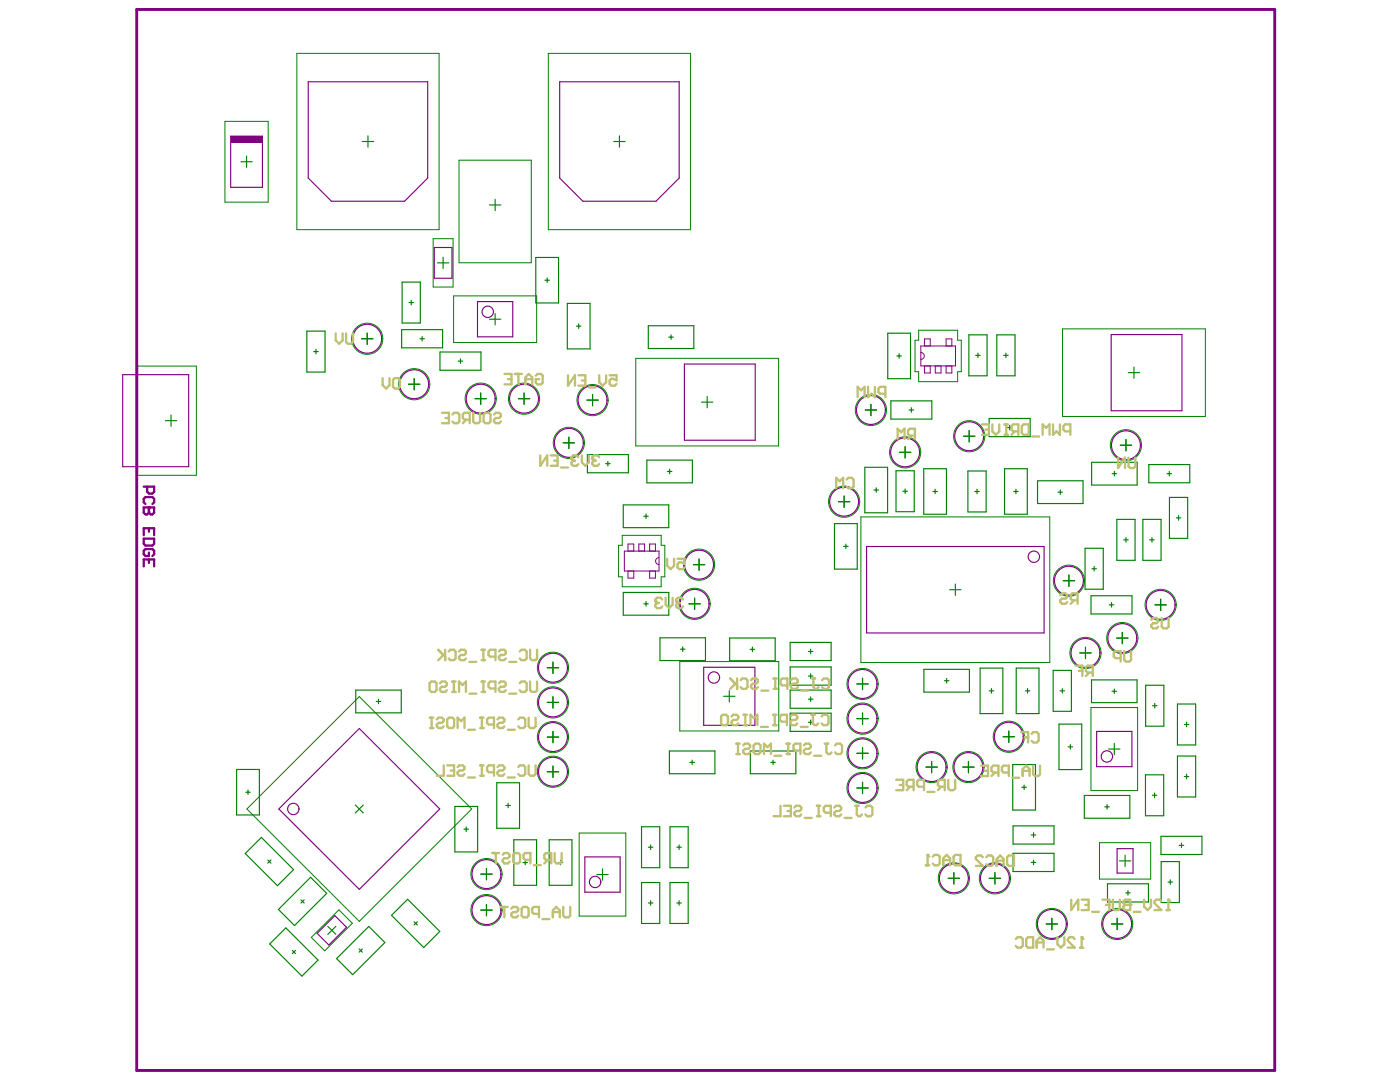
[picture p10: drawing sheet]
<svg xmlns="http://www.w3.org/2000/svg" width="279mm" height="216mm" viewBox="0 0 279 216" stroke-linecap="round" stroke-linejoin="round" font-family="sans-serif">
<g fill="none" stroke="#008000" stroke-width=".23">
<path d="M48.1 32.3h2.2M49.2 31.1v2.3M72.3 28.2h2.3M73.4 27.1v2.3M98.8 39.8v2.2M122.5 28.2h2.3M123.6 27.1v2.3M80.3 56.3h3.6v8.2h-3.6zM82.1 59.9v.9M87.3 52.5h2.3M88.4 51.3v2.3M97.7 40.9h2.3"/>
<path d="M106.9 51.4h4.6v9.1h-4.6zM108.7 55.9h1M109.2 55.5v.9M61.2 66.1h3.7v8.1h-3.7zM62.6 70.2h.9M63.1 69.7v.9M72.1 67.6h2.3M73.3 66.5v2.2M80.2 65.8h8.1v3.6h-8.1zM81.5 76.7h2.3M81.6 60.4h.9M82.7 75.5v2.3"/>
<path d="M83.8 67.6h.9M84.2 67.1v.9M87.8 70.2h8.2v3.7h-8.2zM91.4 72.1h.9M91.9 71.6v.9M94.8 79.6h2.3M95.9 78.4v2.3M97.7 63.7h2.3M98.8 62.6v2.2M103.5 79.6h2.2M104.6 78.4v2.3M113.2 60.5h4.6v9.1h-4.6z"/>
<path d="M115 65.1h.9M115.5 64.6v.9M117.1 79.8h2.3M118.3 78.7v2.3M129.4 65h9.1v4.5h-9.1zM133.5 67.3h.9M133.9 66.8v.9M141.1 79.1v2.3M177.2 66.5h4.5v9.1h-4.5zM177.8 80h8.2v3.6h-8.2zM179 71h.9M179.4 70.6v.9"/>
<path d="M193.4 66.8h3.6v8.2h-3.6zM194.7 70.9h.9M195.2 70.4v1M198.9 66.8h3.7v8.2h-3.7zM200.3 70.9h.9M200.8 70.4v1M225.2 74.4h2.2M226.3 73.2v2.3M33 83.9h2.3M34.1 82.8v2.3M112.4 88.4h2.3M113.5 87.2v2.3"/>
<path d="M117.2 90.7h8.2v3.6h-8.2zM120.9 92.5h.9M121.3 92.1v.9M129.1 91.8h9.1v4.5h-9.1zM133.2 94.1h.9M133.6 93.6v.9M140 80.2h2.3M168.5 99v2.2M172.6 93.2h4.5v9.1h-4.5zM172.7 81.8h2.2M173.8 80.7v2.2M174.4 97.8h.9"/>
<path d="M174.9 97.3v.9M178.8 93.9h3.7v8.2h-3.7zM179.5 90.3h2.3M180.2 98h.9M180.6 89.1v2.3M180.6 97.6v.9M181.4 81.8h.9M181.9 81.4v.9M184.3 93.5h4.6v9.1h-4.6zM186.2 98.1h.9M186.6 97.6v.9M192.3 87h2.3"/>
<path d="M193.2 94h3.6v8.2h-3.6zM193.4 85.9v2.3M194.5 98.1h.9M195 97.6v.9M197.4 83.5h8.2v3.6h-8.2zM200.5 93.5h4.5v9.1h-4.5zM201 85.3h1M201.5 84.9v.9M202.3 98.1h.9M202.8 97.6v.9M207.1 95.9h9v4.6h-9zM211.1 98.2h1"/>
<path d="M211.6 97.8v.9M217.9 92.2h9v4.6h-9zM221.9 94.5h1M222.4 94.1v.9M223.6 88.8h2.2M224.7 87.7v2.3M229.3 92.7h8.1v3.6h-8.1zM232.9 94.5h.9M233.4 94.1v.9M233.4 99.3h3.6v8.1h-3.6zM124.4 100.7h9.1v4.6h-9.1zM124.4 118.2h9.1v4.6h-9.1z"/>
<path d="M128.5 103h.9M128.9 102.6v.9M138.4 112.7h2.3M138.6 119.4v2.2M139.5 111.5v2.3M166.5 104.5h4.6v9.1h-4.6zM167.3 100.1h2.3M168.4 109h.9M168.8 108.6v.9M189.5 117.7h2.3M190.7 116.5v2.3M212.2 115.9h2.3"/>
<path d="M213.3 114.7v2.3M216.5 109.4h3.7v8.2h-3.7zM217.7 118.9h8.2v3.6h-8.2zM217.9 113.5h.9M218.4 113v.9M222.9 103.6h3.6v8.2h-3.6zM224.3 107.7h.9M224.7 107.3v.9M228.1 103.6h3.6v8.2h-3.6zM229.4 107.7h1M229.9 107.3v.9M231.6 119.6v2.2"/>
<path d="M234.8 103.3h.9M235.2 102.9v.9M71 137.7h9.1v4.5h-9.1zM75.1 140h.9M75.5 139.5v.9M109.2 133.2h2.3M110.4 132.1v2.3M110.4 139v2.3M128.5 120.5h.9M128.9 120v.9M131.7 127.3h9.1v4.5h-9.1zM135.8 129.5h.9"/>
<path d="M136.3 129.1v.9M137.5 120.5h2.3M144.4 138.9h2.3M145.5 137.8v2.3M145.6 127.3h9.1v4.5h-9.1zM149.7 129.6h.9M150.2 129.1v.9M157.7 128.2h8.2v3.6h-8.2zM157.7 133.1h8.2v3.6h-8.2zM157.7 137.7h8.2v3.6h-8.2zM161.3 139.5h.9M161.3 134.9h.9"/>
<path d="M161.3 130h.9M161.8 129.5v1M161.8 134.4v1M161.8 139.1v.9M171 136.5h2.3M172.1 135.3v2.3M184.4 133.6h9.1v4.5h-9.1zM188.5 135.8h.9M188.9 135.4v.9M195.6 133.3h4.5v9.1h-4.5zM197.4 137.9h.9M197.9 137.4v.9"/>
<path d="M202.8 133.3h4.6v9.1h-4.6zM204.6 137.9h.9M205.1 137.4v.9M210.2 133.8h3.6v8.1h-3.6zM211.5 137.9h1M212 137.4v.9M215.5 130.3h2.3M216.6 129.2v2.2M217.8 135.7h9.1v4.5h-9.1zM221.4 120.7h.9M221.8 120.2v.9M221.9 137.9h.9"/>
<path d="M222.4 137.5v.9M222.8 127.3h2.3M224 126.2v2.3M228.6 136.7h3.7v8.2h-3.7zM230.5 120.7h2.3M47.2 153.5h4.6v9.1h-4.6zM49 158.1h.9M49.5 157.6v.9M99.1 156.2h4.6v9.1h-4.6zM109.2 154h2.3M109.2 147.1h2.3M109.2 140.2h2.3"/>
<path d="M110.4 145.9v2.3M110.4 152.9v2.2M133.6 149.9h9.1v4.5h-9.1zM137.7 152.1h.9M138.1 151.7v.9M149.7 149.9h9.1v4.5h-9.1zM153.8 152.1h.9M154.3 151.7v.9M157.7 142.3h8.2v3.6h-8.2zM161.3 144.1h.9M161.8 143.7v.9M171 157.2h2.3"/>
<path d="M171 150.3h2.3M171 143.4h2.3M172.1 142.3v2.2M172.1 149.2v2.2M172.1 156.1v2.3M184.8 153.1h2.3M185.9 151.9v2.3M192.1 153.1h2.3M193.3 151.9v2.3M200.2 147h2.3M201.3 145.9v2.2M202.1 152.6h4.6v9h-4.6z"/>
<path d="M203.9 157.1h.9M204.4 156.6v.9M211.3 144.5h4.6v9.1h-4.6zM213.2 149h.9M213.6 148.6v.9M216.4 158.7h9.1v4.6h-9.1zM221.2 149.5h2.3M222.4 148.3v2.3M228.6 154.6h3.6v8.2h-3.6zM230 158.7h.9M230 140.8h.9M230.4 158.2v.9"/>
<path d="M230.5 140.4v.9M235 140.5h3.6v8.2h-3.6zM235 150.9h3.6v8.1h-3.6zM236.3 154.9h1M236.3 144.6h1M236.8 144.1v.9M236.8 154.5v.9M48.9 170.3l3.3-3.2 6.4 6.4-3.2 3.2zM53.4 171.6l.7 .6M54.1 171.6l-.7 .6M60.1 179.5l.6 .7M60.7 179.5l-.6 .7"/>
<path d="M70.9 160.6l1.6 1.6M72.5 160.6l-1.6 1.6M90.8 160.9h4.5v9.1h-4.5zM92.6 165.5h.9M93 165v.9M96 174.4h2.2M97.1 173.3v2.3M101 160.7h.9M101.4 160.3v.9M102.5 167.6h4.6v9h-4.6zM104.4 172.1h.9M104.8 171.7v.9"/>
<path d="M109.6 167.6h4.5v9h-4.5zM111.4 172.1h.9M111.9 171.7v.9M119.1 174.5h2.3M120.2 173.4v2.2M128 165h3.7v8.1h-3.7zM128 176.1h3.7v8.2h-3.7zM129.4 169.1h.9M129.8 168.6v.9M129.8 179.7v.9M133.7 165h3.6v8.1h-3.6zM133.7 176.1h3.6v8.2h-3.6z"/>
<path d="M135.1 169.1h.9M135.5 168.6v.9M135.5 179.7v.9M189.2 175.3h2.3M190.4 174.1v2.3M197.4 175.3h2.3M198.6 174.1v2.3M202.2 164.8h8.2v3.6h-8.2zM202.2 170.3h8.2v3.6h-8.2zM205.8 172.1h.9M205.8 166.6h.9M206.3 166.2v.9"/>
<path d="M206.3 171.6v.9M220.5 161h.9M220.9 160.5v1M221 176.3h8.2v3.7h-8.2zM223.4 171.8h2.3M224.5 170.6v2.3M224.7 178.2h.9M225.1 177.7v.9M231.7 166.9h8.2v3.6h-8.2zM231.7 171.9h3.7v8.2h-3.7zM233.1 176h.9M233.6 175.6v.9"/>
<path d="M235.3 168.7h.9M235.8 168.2v.9M53.8 188.4l3.2-3.3 6.5 6.5-3.2 3.2zM55.6 181.5l6.4-6.4 3.2 3.2-6.4 6.4zM58.3 189.6l.7 .7M59 189.6l-.7 .7M65.4 184.8l1.6 1.6M67 184.8l-1.6 1.6M67.2 191.3l6.4-6.4 3.2 3.2-6.4 6.4zM71.7 189.3l.6 .7M72.3 189.3l-.6 .7M78.1 182.6l3.2-3.2 6.5 6.5-3.2 3.2z"/>
<path d="M82.6 183.9l.7 .7M83.3 183.9l-.7 .7M96 181.6h2.2M97.1 180.5v2.2M129.4 180.2h.9M135.1 180.2h.9M208.8 184.4h2.3M209.9 183.2v2.3M221.8 184.4h2.3M223 183.2v2.3"/>
</g>
<g fill="none" stroke="#008000" stroke-width=".2">
<path d="M59.2 10.6h28.4v35.2h-28.4zM109.4 10.6h28.4v35.2h-28.4zM44.9 24.2h8.6v16.1h-8.6zM91.6 32h14.4v20.4h-14.4zM86.4 47.6h4v9.7h-4zM90.5 59h16.6v9.3h-16.6zM27.4 73h11.8v21.8h-11.8zM126.9 71.5h28.5v17.5h-28.5zM183.3 65.9h7.8v2h.7v6.3h-.7v2h-7.8v-2h-.7v-6.3h.7zM212.1 65.6h28.5v17.5h-28.5zM124.2 106.8h7.8v2h.7v6.3h-.7v2h-7.8v-2h-.8v-6.3h.8zM171.8 103.1h37.7v29.1h-37.7z"/>
<path d="M135.7 132h19.7v13.9h-19.7zM217.7 141.2h9.3v16.6h-9.3zM49.3 161.4l22.4-22.4 22.4 22.4-22.4 22.4zM115.6 166.2h9.3v16.6h-9.3zM219.4 168.1h10.2v7.3h-10.2zM62.1 187l5.5-5.5 2.7 2.7-5.5 5.5z"/>
<circle cx="73.3" cy="67.6" r="3.1"/>
<circle cx="82.7" cy="76.7" r="3.1"/>
<circle cx="95.9" cy="79.6" r="3.1"/>
<circle cx="104.6" cy="79.6" r="3.1"/>
<circle cx="118.3" cy="79.8" r="3.1"/>
<circle cx="113.5" cy="88.4" r="3.1"/>
<circle cx="173.8" cy="81.8" r="3.1"/>
<circle cx="180.6" cy="90.3" r="3.1"/>
<circle cx="193.4" cy="87" r="3.1"/>
<circle cx="224.7" cy="88.8" r="3.1"/>
<circle cx="139.5" cy="112.7" r="3.1"/>
<circle cx="168.5" cy="100.1" r="3.1"/>
<circle cx="213.3" cy="115.9" r="3.1"/>
<circle cx="110.4" cy="133.2" r="3.1"/>
<circle cx="138.6" cy="120.5" r="3.1"/>
<circle cx="172.1" cy="136.5" r="3.1"/>
<circle cx="216.6" cy="130.3" r="3.1"/>
<circle cx="224" cy="127.3" r="3.1"/>
<circle cx="231.6" cy="120.7" r="3.1"/>
<circle cx="110.4" cy="140.2" r="3.1"/>
<circle cx="110.4" cy="154" r="3.1"/>
<circle cx="110.4" cy="147.1" r="3.1"/>
<circle cx="172.1" cy="150.3" r="3.1"/>
<circle cx="172.1" cy="157.2" r="3.1"/>
<circle cx="172.1" cy="143.4" r="3.1"/>
<circle cx="185.9" cy="153.1" r="3.1"/>
<circle cx="193.3" cy="153.1" r="3.1"/>
<circle cx="201.3" cy="147" r="3.1"/>
<circle cx="97.1" cy="174.4" r="3.1"/>
<circle cx="190.4" cy="175.3" r="3.1"/>
<circle cx="198.6" cy="175.3" r="3.1"/>
<circle cx="97.1" cy="181.6" r="3.1"/>
<circle cx="209.9" cy="184.4" r="3.1"/>
<circle cx="223" cy="184.4" r="3.1"/>
</g>
<path d="M183.8 69h6.9v4h-6.9zM184.5 73v1.4h1.1v-1.4M184.5 69v-1.4h1.1v1.4M186.7 73v1.4h1.1v-1.4M188.8 73v1.4h1.2v-1.4M188.8 69v-1.4h1.2v1.4M124.6 110h6.9v3.9h-6.9zM125.3 110v-1.4h1.2v1.4M125.3 113.9v1.5h1.2v-1.5M127.5 110v-1.4h1.1v1.4M129.6 110v-1.4h1.2v1.4M129.6 113.9v1.5h1.2v-1.5" fill="none" stroke="#800080" stroke-width=".2"/>
<g fill="none" stroke="#800080" stroke-width=".23">
<path d="M61.5 16.3h23.9v19.2l-4.7 4.7h-14.6l-4.6-4.7zM111.7 16.3h23.8v19.2l-4.6 4.7h-14.6l-4.6-4.7zM46 27.2h6.4v10.2h-6.4zM86.7 49.4h3.5v6.1h-3.5zM24.5 74.8h13.2v18.3h-13.2zM95.3 60.2h7v7h-7zM136.6 72.6h14.1v15.2h-14.1zM221.8 66.8h14.1v15.2h-14.1zM172.9 109h35.5v17.3h-35.5zM140.4 133.1h10.3v11.6h-10.3zM218.9 145.9h7v7.1h-7zM55.6 161.4l16.1-16 16.1 16-16.1 16.1z"/>
<path d="M116.7 171h7.1v7h-7.1zM222.9 169.3h3.2v4.9h-3.2zM63.3 186.2l3.5-3.5 2.4 2.3-3.6 3.6z"/>
</g>
<path d="M46 27.2h6.4v1.3h-6.4z" fill-rule="evenodd" fill="#800080"/>
<path d="M183.8 70.3a.69 .69 0 0 1 .7 .7 .69 .69 0 0 1-.7 .7M131.5 111.3a.69 .69 0 0 0-.7 .7 .69 .69 0 0 0 .7 .6" fill="none" stroke="#800080" stroke-width=".2"/>
<g fill="none" stroke="#800080" stroke-width=".23">
<path d="M27.4 70.3v27.3"/>
<circle cx="73.3" cy="67.6" r="2.88"/>
<circle cx="82.7" cy="76.7" r="2.88"/>
<circle cx="95.9" cy="79.6" r="2.88"/>
<circle cx="97.3" cy="62.2" r="1.14"/>
<circle cx="104.6" cy="79.6" r="2.88"/>
<circle cx="118.3" cy="79.8" r="2.88"/>
<circle cx="113.5" cy="88.4" r="2.88"/>
<circle cx="173.8" cy="81.8" r="2.88"/>
<circle cx="180.6" cy="90.3" r="2.88"/>
<circle cx="193.4" cy="87" r="2.88"/>
<circle cx="224.7" cy="88.8" r="2.88"/>
<circle cx="139.5" cy="112.7" r="2.88"/>
<circle cx="168.5" cy="100.1" r="2.88"/>
<circle cx="206.3" cy="111.1" r="1.14"/>
<circle cx="213.3" cy="115.9" r="2.88"/>
<circle cx="110.4" cy="133.2" r="2.88"/>
<circle cx="138.6" cy="120.5" r="2.88"/>
<circle cx="142.5" cy="135.2" r="1.14"/>
<circle cx="172.1" cy="136.5" r="2.88"/>
<circle cx="216.6" cy="130.3" r="2.88"/>
<circle cx="224" cy="127.3" r="2.88"/>
<circle cx="231.6" cy="120.7" r="2.88"/>
<circle cx="110.4" cy="140.2" r="2.88"/>
<circle cx="110.4" cy="154" r="2.88"/>
<circle cx="110.4" cy="147.1" r="2.88"/>
<circle cx="172.1" cy="150.3" r="2.88"/>
<circle cx="172.1" cy="143.4" r="2.88"/>
<circle cx="172.1" cy="157.2" r="2.88"/>
<circle cx="185.9" cy="153.1" r="2.88"/>
<circle cx="193.3" cy="153.1" r="2.88"/>
<circle cx="201.3" cy="147" r="2.88"/>
<circle cx="220.9" cy="150.9" r="1.14"/>
<circle cx="58.5" cy="161.4" r="1.14"/>
<circle cx="97.1" cy="174.4" r="2.88"/>
<circle cx="118.8" cy="176" r="1.14"/>
<circle cx="190.4" cy="175.3" r="2.88"/>
<circle cx="198.6" cy="175.3" r="2.88"/>
<circle cx="97.1" cy="181.6" r="2.88"/>
<circle cx="209.9" cy="184.4" r="2.88"/>
<circle cx="223" cy="184.4" r="2.88"/>
</g>
<path d="M27.3 1.9h227.1v211.7h-227.1z" fill="none" stroke="#800080" stroke-width=".58"/>
<path d="M28.7 97.1h2.1v1l-.4 .4h-.7l-.3-.4v-1M29 100.6l-.3-.4v-.7l.3-.3h1.4l.4 .3v.7l-.4 .4M29.7 101.3v1l-.3 .3h-.4l-.3-.3v-1h2.1" fill="none" stroke="#800080" stroke-width=".46"/>
<circle cx="29.7" cy="101.3" r=".23" fill="#800080"/>
<path d="M28.7 106.8v-1.4h2.1v1.4M28.7 107.5h2.1v1l-.4 .4h-1.4l-.3-.4zM28.7 113v-1.4h2.1v1.4M29.7 101.3v1l.4 .3h.3l.4-.3v-1M29.7 105.4v.7M29.7 110.2v.7h-.7l-.3-.3v-.7l.3-.3h1.4l.4 .3v.7l-.4 .3M29.7 111.6v.7" fill="none" stroke="#800080" stroke-width=".46"/>
<g fill="none" stroke="#c0c073" stroke-width=".46">
<path d="M67 66.5v1.4l.7 .7 .7-.7v-1.4M69.1 66.5v1.8l.3 .3h.7l.4-.3v-1.8M76.4 75.5v1.3l.6 .7 .7-.7v-1.3M78.4 75.8l.4-.3h.7l.3 .3v1.4l-.3 .3h-.7l-.4-.3zM223.1 91.3v2.1l1.4-2.1v2.1M225.2 91.3v1.7l.4 .4h.6l.4-.4v-1.7M133.1 111.5v1.4l.7 .7 .7-.7v-1.4M135.2 111.5h1.4v1l-.7-.3h-.3l-.4 .3v.7l.4 .4h.7l.3-.4M136.3 119.6l-.3-.3h-.7l-.4 .3v.4M223.7 131.3h-1.1l-.3-.3v-.7l.3-.4h1.1v2.1M224.3 129.9v1.8l.4 .3h.7l.3-.3v-1.8M195.8 152.8h1.4v2h-1.4"/>
<path d="M196.5 153.8h.7M198.6 154.2l-.7 .6M199.3 154.2h-1.1l-.3-.4v-.7l.3-.3h1.1v2M201.3 154.2h-1l-.4-.4v-.7l.4-.3h1v2M202 155.2h1.4M204.1 154.8v-1.3l.7-.7 .7 .7v1.3M204.1 153.8h1.4M206.2 152.8v1.7l.3 .3h.7l.4-.3v-1.7"/>
</g>
<circle cx="134.9" cy="120" r=".23" fill="#c0c073"/>
<path d="M132.2 119.6l-.4-.3h-.7l-.3 .3v.4M132.9 119.3v1.4l.6 .7 .7-.7v-1.4M134.9 120l.4 .3M135.3 120.3h.3M135.3 120.3l-.4 .4v.3l.4 .4h.7l.3-.4" fill="none" stroke="#c0c073" stroke-width=".46"/>
<circle cx="130.8" cy="120" r=".23" fill="#c0c073"/>
<path d="M166.9 97.4v-2.1l.7 .7 .7-.7v2.1M169 95.7l.3-.4h.7l.3 .4v1.4l-.3 .3h-.7l-.3-.3M130.8 120l.3 .3M131.1 120.3h.4M131.1 120.3l-.3 .4v.3l.3 .4h.7l.4-.4M184.8 172.7h.7M185.1 170.6v2.1M186.2 170.9l.3-.3h.7l.3 .3v1.4l-.3 .4h-.7l-.3-.4M188.2 172.7v-1.4l.7-.7 .7 .7v1.4M188.2 171.6h1.4M190.3 170.9l.4-.3h1v2.1h-1l-.4-.4z" fill="none" stroke="#c0c073" stroke-width=".46"/>
<circle cx="185.1" cy="170.6" r=".23" fill="#c0c073"/>
<g fill="none" stroke="#c0c073" stroke-width=".46">
<path d="M100.7 74.6h1.4v2.1h-1.4M101.4 75.7h.7M102.8 74.6h1.4M103.5 74.6v2.1M104.8 76.7v-1.4l.7-.7 .7 .7v1.4M104.8 75.7h1.4M106.9 75l.4-.4h.7l.3 .4v1.3l-.3 .4h-.7l-.4-.4v-.6h.7M113.4 74.9v2.1l1.3-2.1v2.1M115.4 74.9h1.4v2.1h-1.4M116.1 75.9h.7M117.5 77.3h1.4M119.6 74.9v1.4l.7 .7 .7-.7v-1.4"/>
<path d="M121.7 74.9h1.3v1l-.6-.3h-.4l-.3 .3v.7l.3 .4h.7l.3-.4M171.2 79.3v-2.1l.7 .7 .6-.7v2.1M173.2 77.2v2.1l.7-.7 .7 .7v-2.1M176.7 78.6h-1l-.4-.4v-.7l.4-.3h1v2.1M88.2 82.4h1.4v2h-1.4M88.9 83.4h.7M90.3 82.7l.3-.3h.7l.4 .3v1.4l-.4 .3h-.7l-.3-.3M93.1 83.8l-.7 .6M93.7 83.8h-1l-.3-.4v-.7l.3-.3h1v2M94.4 82.4v1.7l.4 .3h.7l.3-.3v-1.7M96.5 82.7l.4-.3h.6l.4 .3v1.4l-.4 .3h-.6l-.4-.3zM98.6 82.7l.3-.3h.7l.4 .3v.4l-.4 .3h-.7l-.3 .4v.3l.3 .3h.7l.4-.3"/>
<path d="M179.1 87.6v-2.1l.7 .7 .7-.7v2.1M181.9 86.9l-.7 .7M182.6 86.9h-1l-.4-.3v-.7l.4-.4h1v2.1M211.6 118.8l.3-.4h.7l.4 .4v.3l-.4 .3h-.7l-.3 .4v.3l.3 .4h.7l.4-.4M214.4 119.8l-.7 .7M215.1 119.8h-1.1l-.3-.4v-.6l.3-.4h1.1v2.1M85.7 136.3l.4-.3h.7l.3 .3v1.4l-.3 .4h-.7l-.4-.4zM87.5 129.7l1.3 1.3M87.8 136.3l.4-.3h.6l.4 .3v.4l-.4 .3h-.6l-.4 .4v.3l.4 .4h.6l.4-.4M88.5 130.7l-1 1M88.8 129.7v2M89.5 130l.4-.3h.7l.3 .3v1.4l-.3 .3h-.7l-.4-.3"/>
<path d="M90.2 138.1h.7M90.2 136h.7M90.6 136v2.1M91.6 130l.4-.3h.6l.4 .3v.3l-.4 .4h-.6l-.4 .3v.4l.4 .3h.6l.4-.3M91.6 138.1v-2.1l.7 .7 .7-.7v2.1M93.7 132.1h1.4M93.7 138.4h1.4M96.1 131.7h.7M96.1 129.7h.7M96.1 138.1h.7M96.1 136h.7M96.5 129.7v2"/>
<path d="M96.5 136v2.1M98.9 131h-1.1l-.3-.3v-.7l.3-.3h1.1v2M98.9 137.4h-1.1l-.3-.4v-.7l.3-.3h1.1v2.1M99.6 136.3l.3-.3h.7l.4 .3v.4l-.4 .3h-.7l-.3 .4v.3l.3 .4h.7l.4-.4M99.6 130l.3-.3h.7l.4 .3v.3l-.4 .4h-.7l-.3 .3v.4l.3 .3h.7l.4-.3M101.6 132.1h1.4M101.6 138.4h1.4M103.7 136.3l.4-.3h.7l.3 .3v1.4l-.3 .4h-.7l-.4-.4M103.7 130l.4-.3h.7l.3 .3v1.4l-.3 .3h-.7l-.4-.3M105.8 129.7v1.7l.3 .3h.7l.4-.3v-1.7M105.8 136v1.7l.3 .4h.7l.4-.4v-1.7M145.7 135.4l1.4 1.4"/>
<path d="M146.8 136.4l-1.1 1.1M147.1 135.4v2.1M147.8 135.7l.3-.3h.7l.4 .3v1.4l-.4 .4h-.7l-.3-.4M149.9 135.7l.3-.3h.7l.4 .3v.4l-.4 .3h-.7l-.3 .4v.3l.3 .4h.7l.4-.4M152 137.8h1.3M154.4 135.4h.7M154.4 137.5h.7M154.7 135.4v2.1M157.1 136.8h-1l-.3-.4v-.7l.3-.3h1v2.1M157.8 135.7l.4-.3h.7l.3 .3v.4l-.3 .3h-.7l-.4 .4v.3l.4 .4h.7l.3-.4M159.9 137.8h1.4M162 135.4h.7"/>
<path d="M162.3 135.4v1.7l.4 .4h.3l.4-.4M164.1 135.7l.3-.3h.7l.3 .3v1.4l-.3 .4h-.7l-.3-.4M214.6 132.8h1.4v2.1M215.3 133.9h.7M217.4 134.2l-.7 .7M218.1 134.2h-1.1l-.3-.3v-.7l.3-.4h1.1v2.1M85.8 145.3h.7M85.8 143.2h.7M86.1 143.2v2.1M87.2 143.5l.3-.3h.7l.4 .3v.4l-.4 .3h-.7l-.3 .4v.3l.3 .4h.7l.4-.4M88.6 152.7v2.1h-1.4M89.2 152.7h1.4v2.1h-1.4"/>
<path d="M89.2 143.5l.4-.3h.7l.3 .3v1.4l-.3 .4h-.7l-.4-.4zM89.9 153.8h.7M91.3 153.1l.4-.4h.7l.3 .4v.3l-.3 .4h-.7l-.4 .3v.3l.4 .4h.7l.3-.4M91.3 145.3v-2.1l.7 .7 .7-.7v2.1M93.4 155.1h1.4M93.4 145.6h1.4M95.8 154.8h.7M95.8 152.7h.7M95.8 145.3h.7M95.8 143.2h.7M96.2 143.2v2.1M96.2 152.7v2.1"/>
<path d="M98.6 154.1h-1l-.4-.3v-.7l.4-.4h1v2.1M98.6 144.6h-1l-.4-.4v-.7l.4-.3h1v2.1M99.3 153.1l.3-.4h.7l.4 .4v.3l-.4 .4h-.7l-.3 .3v.3l.3 .4h.7l.4-.4M99.3 143.5l.3-.3h.7l.4 .3v.4l-.4 .3h-.7l-.3 .4v.3l.3 .4h.7l.4-.4M101.4 155.1h1.3M101.4 145.6h1.3M103.4 153.1l.4-.4h.7l.3 .4v1.3l-.3 .4h-.7l-.4-.4M103.4 143.5l.4-.3h.7l.3 .3v1.4l-.3 .4h-.7l-.4-.4M105.5 143.2v1.7l.4 .4h.6l.4-.4v-1.7M105.5 152.7v1.7l.4 .4h.6l.4-.4v-1.7M143.9 143l.3-.4h.7l.4 .4v1.4l-.4 .3h-.7l-.3-.3zM146 143l.3-.4h.7l.4 .4v.3l-.4 .4h-.7l-.3 .3v.4l.3 .3h.7l.4-.3"/>
<path d="M146.9 148.4h.7M146.9 150.5h.7M147.3 148.4v2.1M148.3 148.7l.4-.3h.7l.3 .3v.4l-.3 .3h-.7l-.4 .4v.3l.4 .4h.7l.3-.4M148.4 142.6h.7M148.4 144.7h.7M148.7 142.6v2.1M149.8 144.7v-2.1l.7 .7 .7-.7v2.1M150.4 148.7l.3-.3h.7l.4 .3v1.4l-.4 .4h-.7l-.3-.4zM151.9 145h1.3M152.5 150.5v-2.1l.7 .7 .7-.7v2.1M154.3 142.6h.7"/>
<path d="M154.3 144.7h.7M154.5 150.8h1.4M154.6 142.6v2.1M157 148.4h.7M157 150.5h.7M157 144h-1l-.3-.3v-.7l.3-.4h1v2.1M157.3 148.4v2.1M157.7 143l.4-.4h.7l.3 .4v.3l-.3 .4h-.7l-.4 .3v.4l.4 .3h.7l.3-.3M159.7 149.8h-1l-.3-.4v-.7l.3-.3h1v2.1M159.8 145h1.4M160.4 148.7l.4-.3h.7l.3 .3v.4l-.3 .3h-.7l-.4 .4v.3l.4 .4h.7l.3-.4M161.9 142.6h.7"/>
<path d="M162.2 142.6v1.8l.4 .3h.3l.4-.3M162.5 150.8h1.4M164 143l.3-.4h.7l.3 .4v1.4l-.3 .3h-.7l-.3-.3M164.6 148.4h.7M164.9 148.4v1.7l.4 .4h.3l.4-.4M166.7 148.7l.3-.3h.7l.3 .3v1.4l-.3 .4h-.7l-.3-.4M178.9 155.6h1.4v2.1h-1.4M179.6 156.6h.7M181.6 157l-.7 .7M182.3 157h-1l-.4-.4v-.7l.4-.3h1v2.1M184.4 157h-1l-.4-.4v-.7l.4-.3h1v2.1M185.1 158h1.4"/>
<path d="M187.9 157l-.7 .7M188.6 157h-1.1l-.3-.4v-.7l.3-.3h1.1v2.1M189.2 155.6v1.7l.4 .4h.7l.3-.4v-1.7M203.8 146.1h1.4v2.1M204.5 147.1h.7M205.9 146.4l.3-.3h.7l.4 .3v1.4l-.4 .4h-.7l-.3-.4M155.8 160.8v2.1h-1.4M156.5 160.8h1.3v2.1h-1.3M157.1 161.8h.7M158.5 161.1l.4-.3h.7l.3 .3v.4l-.3 .3h-.7l-.4 .4v.3l.4 .4h.7l.3-.4M160.6 163.2h1.4M163 160.8h.7"/>
<path d="M163 162.9h.7M163.4 160.8v2.1M165.8 162.2h-1l-.4-.4v-.7l.4-.3h1v2.1M166.5 161.1l.3-.3h.7l.4 .3v.4l-.4 .3h-.7l-.3 .4v.3l.3 .4h.7l.4-.4M168.6 163.2h1.3M170.6 160.8h.7M171 160.8v1.7l.3 .4h.4l.3-.4M172.7 161.1l.4-.3h.7l.3 .3v1.4l-.3 .4h-.7l-.4-.4M185.1 170.6l.4 .3M196.1 171l-.3-.3h-.7l-.3 .3v.4l1.3 1.4h-1.3M196.8 171l.4-.3h.7l.3 .3v1.4l-.3 .4h-.7l-.4-.4M198.9 172.8v-1.4l.7-.7 .7 .7v1.4"/>
<path d="M198.9 171.7h1.4M201 171l.3-.3h1.1v2.1h-1.1l-.3-.4zM215.5 189.1h.7M215.9 187v2.1"/>
</g>
<circle cx="215.9" cy="187" r=".23" fill="#c0c073"/>
<path d="M233.2 179.5v2.1M202.7 187.4l.4-.4h.7l.3 .4v1.3l-.3 .4h-.7l-.4-.4M204.8 187.4l.3-.4h1.1v2.1h-1.1l-.3-.4zM206.9 189.1v-1.4l.7-.7 .7 .7v1.4M206.9 188.1h1.4M209 189.4h1.3M211 187v1.4l.7 .7 .7-.7v-1.4M214.5 187.4l-.4-.4h-.6l-.4 .4v.3l1.4 1.4h-1.4M215.9 187l.3 .4M232.8 181.6h.7" fill="none" stroke="#c0c073" stroke-width=".46"/>
<circle cx="233.2" cy="179.5" r=".23" fill="#c0c073"/>
<path d="M225.6 179.5v2.1h-1.1l-.3-.3v-.4l.3-.3h1.1M228.3 179.5v1.4l.7 .7 .7-.7v-1.4M231.8 179.9l-.4-.4h-.7l-.3 .4v.3l1.4 1.4h-1.4M233.2 179.5l.3 .4M226.2 181.9h1.4" fill="none" stroke="#c0c073" stroke-width=".46"/>
<circle cx="225.6" cy="180.6" r=".23" fill="#c0c073"/>
<g fill="none" stroke="#c0c073" stroke-width=".46">
<path d="M119.6 91.2l-.4-.3h-.7l-.3 .3v.4M196 84.7h1.4v2.1h-1.4M196.7 85.7h.7M198 84.7v1.4l.7 .7 .7-.7v-1.4M200.5 84.7h.7M200.5 86.8h.7M200.8 84.7v2.1M202.5 86.1l-.7 .7M203.2 86.1h-1l-.4-.4v-.7l.4-.3h1v2.1M203.9 85l.4-.3h1v2.1h-1l-.4-.4zM206 87.1h1.4M208.1 86.8v-2.1l.7 .7 .7-.7v2.1"/>
<path d="M210.2 84.7v2.1l.6-.7 .7 .7v-2.1M213.6 86.1h-1l-.4-.4v-.7l.4-.3h1v2.1M229.8 123.7l.3-.4h.7l.4 .4v.3l-.4 .3h-.7l-.3 .4v.3l.3 .4h.7l.4-.4M231.8 123.3v1.7l.4 .4h.7l.3-.4v-1.7M98.2 170.2h1.4M98.9 170.2v2.1M100.3 170.6l.4-.4h.7l.3 .4v.3l-.3 .4h-.7l-.4 .3v.3l.4 .4h.7l.3-.4M102.4 170.6l.3-.4h.7l.4 .4v1.3l-.4 .4h-.7l-.3-.4zM105.9 171.6h-1.1l-.3-.3v-.7l.3-.4h1.1v2.1M106.5 172.6h1.4M109.3 171.6l-.7 .7M110 171.6h-1l-.4-.3v-.7l.4-.4h1v2.1"/>
<path d="M110.7 170.2v1.7l.3 .4h.7l.4-.4v-1.7M213.8 179.5v2.1l1.4-2.1v2.1M215.9 179.5h1.4v2.1h-1.4M220 179.5h1.4v2.1M222.1 179.5v1.8l.3 .3h.7l.4-.3v-1.8M225.6 179.5h-1.1l-.3 .4v.3l.3 .4h1.1M100 181h1.3M100.6 181v2M102 181.3l.4-.3h.7l.3 .3v.4l-.3 .3h-.7l-.4 .3v.4l.4 .3h.7l.3-.3M104.1 181.3l.4-.3h.6l.4 .3v1.4l-.4 .3h-.6l-.4-.3zM107.6 182.3h-1.1l-.3-.3v-.7l.3-.3h1.1v2M108.3 183.4h1.3"/>
<path d="M110.3 183v-1.3l.7-.7 .7 .7v1.3M110.3 182h1.4M112.4 181v1.7l.4 .3h.7l.3-.3v-1.7M216.6 180.6h.7M217.9 181.9h1.4M220.7 180.6h.7"/>
</g>
<circle cx="118.2" cy="91.6" r=".23" fill="#c0c073"/>
<path d="M115.4 91.2l-.3-.3h-.7l-.4 .3v.4M116.1 90.9v1.4l.7 .6 .7-.6v-1.4M118.2 91.6l.3 .3M118.5 91.9h.4M118.5 91.9l-.3 .4v.3l.3 .3h.7l.4-.3" fill="none" stroke="#c0c073" stroke-width=".46"/>
<circle cx="114" cy="91.6" r=".23" fill="#c0c073"/>
<path d="M107.8 90.9v2l1.4-2v2M109.9 90.9h1.4v2h-1.4M110.6 91.9h.7M112 93.3h1.4M114 91.6l.4 .3M114.4 91.9h.3M114.4 91.9l-.4 .4v.3l.4 .3h.7l.3-.3" fill="none" stroke="#c0c073" stroke-width=".46"/>
</svg>
